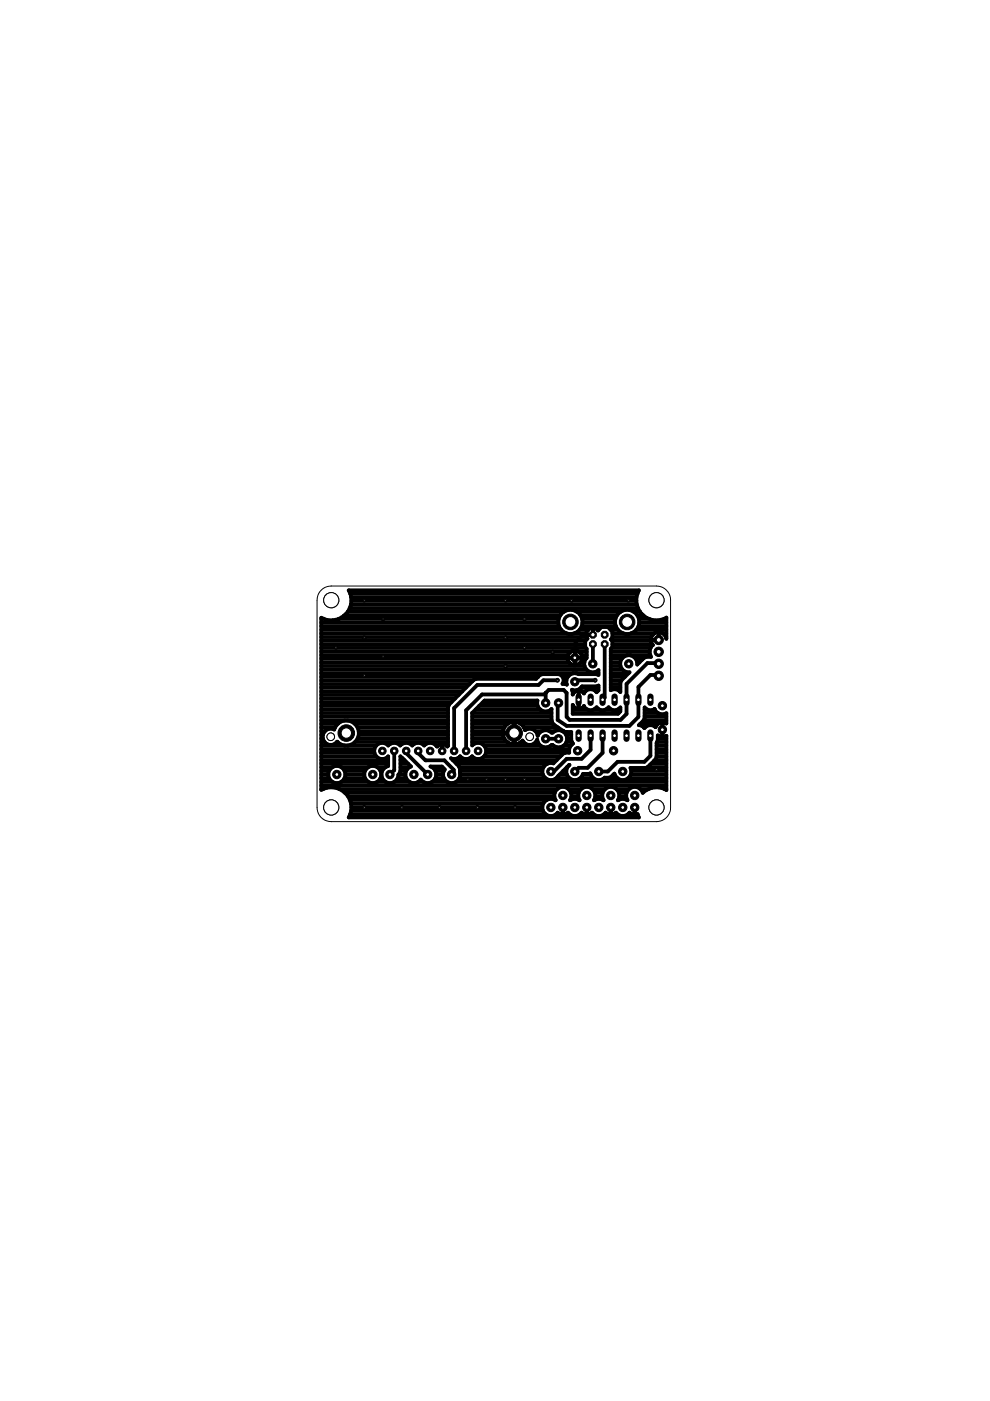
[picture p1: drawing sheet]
<svg xmlns="http://www.w3.org/2000/svg" width="210mm" height="297mm" viewBox="0 0 210 297" stroke-linecap="round" stroke-linejoin="round" font-family="sans-serif">
<g fill="none" stroke="#000" stroke-width=".8">
<path d="M68.1 139.7h52.2M68.1 138.9h52.3M68.1 138.1h53M68.1 137.4h56.1M68.1 136.6h56M68.1 135.8h56M68.1 135.1h56.2M68.1 134.3h52M68.1 133.5h50.9M68.1 132.8h50.4M68.1 132h50.3M68.1 131.2h.6"/>
<path d="M69.3 131.4l-1.2-.4v36.5l1.2-.5M69.3 131.4h.1M69.3 131.4l1.2 .1M70.5 131.5h.1M71.8 131.3l-1.3 .2M71.8 131.3h.1M71.8 131.2h46.7M72.9 130.6l-1.1 .7M72.9 130.6h.1M73 130.5h45.8M73.8 129.7h45.8M73.8 129.7l-.9 .9"/>
<path d="M74.1 128.9h61.2M74.3 125.9h60.9M74.3 126h.1M74.3 128.5h.1M74.3 128.5l-.5 1.2M74.3 126l.2 1.3-.2 1.2M74.4 128.1h60.6M74.4 126.6h60.5M74.5 127.4h60.4M120.3 139.5h3.1M120.4 138.9a1.56 1.56 0 0 0 .7 1.9 1.56 1.56 0 0 0 2-.3M120.4 138.9a1.56 1.56 0 0 1 1.5-1 1.56 1.56 0 0 1 1.4 1"/>
<path d="M121.8 134.3h2.5M121.9 137.9v3.1M121.9 139.7h.1M121.9 138.9h.1M121.9 138.1h.1M122.3 129.7h9.3M122.7 138.1h1.7M122.9 133.5h1.9M123.1 130.5h7.7M123.3 138.9l.1 .9-.3 .7M123.3 138.9h1.1M123.3 132.8h7.3"/>
<path d="M123.4 139.7h.8M123.4 131.2h7.1M123.5 132h6.9M125.7 133.2v1.4h-2.1l-1.6 1.5v3.2l-.1 .2M125.7 136.6v4.1M125.7 134.3h.1M125.7 133.5h.1M126.6 133.5h.4M128.2 136.6v11.3l-.4 .5M129.5 133.5h1.5M129.5 139.7h2.3M129.5 138.9h8.4"/>
<path d="M129.5 138.1h8.3M129.7 137.4h8.2M129.8 135.8h8.2M129.8 136.6h8.5M129.8 135.1h8.3M129.8 134.3h2.4M133.8 134.3h4.9M134.3 129.7h1.4M134.8 139.7h1.6M134.9 133.5h6.4M135.1 130.5h1.3M135.3 125.4h.1"/>
<path d="M135.3 129.1h.1M135.3 125.4l.2-.2h-61.6l.4 .8M135.3 125.4l-.4 1.2v1.3l.4 1.2M135.3 129.1l.7 1.1M135.4 132.8h5.9M135.4 131.2h2.3M135.5 132h5.8M136 130.2h.1M136 130.2l1 .8M136.2 139.8v.1M137 131h.1M137 131l1.2 .4"/>
<path d="M138.2 131.4l1.3 .1 1.3-.2 .5-.4v4.5l-.3-.7-.4-.4M138.2 131.4h.1M138.4 136.8a1.9 1.9 0 0 0-.4 2.5h-1l-.5 .2-1.4 1.4a1.82 1.82 0 0 0-1.7-2 1.82 1.82 0 0 0-1.9 1.9 1.82 1.82 0 0 0 2 1.7l-1.8 1.8M138.4 136.8h.1M138.7 134.3l.8-.3 1.1 .3M138.7 134.3a1.64 1.64 0 0 0-.3 2.5M139.7 134v1.7h-1.7M139.7 135.1h.1M139.7 134.3h.1M140.6 134.3h.7M140.8 131.2h.5M141.2 135.1h.1"/>
<path d="M68.1 159.6h11.3M68.1 142.7h58.8M68.1 158.9h11.3M68.1 158.1h11.7M68.1 157.3h.7M68.1 156.5h.3M68.1 155.8h.4M68.1 155h.8M68.1 154.2h2.9M68.1 153.5h3.5M68.1 152.7h26.9M68.1 151.9h26.9"/>
<path d="M68.1 151.2h26.9M68.1 150.4h26.9M68.1 149.6h27M68.1 148.9h27.6M68.1 148.1h28.4M68.1 147.3h29.2M68.1 146.6h29.9M68.1 145.8h30.7M68.1 145h31.5M68.1 144.3h32.2M68.1 143.5h46M68.1 142h56.3"/>
<path d="M68.1 141.2h55.8M68.1 140.4h52.5M71.4 157.3h.2M75.2 153.5h19.8M75.3 157.3h19.7M75.8 154.2h19.2M75.8 156.5h19.2M76.1 155h18.9M76.1 155.1v.7M76.1 155.1a2.67 2.67 0 0 0-2.5-2.3 2.67 2.67 0 0 0-2.7 1.9 1.69 1.69 0 0 0-1.8 .1 1.69 1.69 0 0 0-.7 1.7M76.1 155.8a2.66 2.66 0 0 1-1.8 2.2 2.66 2.66 0 0 1-2.8-.8 1.71 1.71 0 0 1-1.8 .7 1.71 1.71 0 0 1-1.3-1.4M76.1 155.8h18.9"/>
<path d="M79.4 158.9a1.71 1.71 0 0 0 .9 1.8 1.71 1.71 0 0 0 2-.3M83.6 159.2v4.1l-.9 .9M86.1 159.2v.5l4.6 4.5M88.7 159.2v.5l1.5 1.5h4l2 2v.5l-.4 .5M92.5 158.1h.3M92.6 158.3a1.7 1.7 0 0 0-2.7-.2 1.67 1.67 0 0 0-2.5 0 1.67 1.67 0 0 0-2.5 0 1.67 1.67 0 0 0-2.6 0 1.71 1.71 0 0 0-1.7-.5 1.71 1.71 0 0 0-1.2 1.3M92.6 158.3h.1M92.8 158.1a1.44 1.44 0 0 1 2.1 .2M92.8 158.1l-.2 .2M93.7 157.8v1.4M93.7 159.2h.1M93.7 158.9h.1"/>
<path d="M93.7 158.1h.1M94.7 158.1h.3M95 158.1l-.2 .2M100.1 151.2v6.9a1.71 1.71 0 0 1 1.7-.5 1.71 1.71 0 0 1 1.3 1.3M100.1 151.2l2.6-2.7h11.3a1.78 1.78 0 0 0 .7 2.1 1.78 1.78 0 0 0 2.2-.3v2.3l.2 .8 2.5 1.7 1.5 .1v1.7l.4 .7a1.77 1.77 0 0 0-.8 2h-.8l-.5 .2-2.1 2.1a1.82 1.82 0 0 0-2.2 1 1.82 1.82 0 0 0 .9 2.4 1.82 1.82 0 0 0 2.4-.8l2.3-2.3a1.81 1.81 0 0 0 .2 2.9 1.81 1.81 0 0 0 2.7-1l1.6-.1a1.81 1.81 0 0 0 3 .9h.9l.5-.2 .7-.7a1.82 1.82 0 0 0 2.3 1.3 1.82 1.82 0 0 0 1.1-2.5h3.2l.5-.2 .3-.4M100.1 157.3h7.4M100.1 156.5h6.8M100.1 155.8h6.5M100.1 155h6.5M100.1 154.2h6.8M100.1 153.5h7.5M100.1 152.7h16.8"/>
<path d="M100.1 151.9h16.8M100.1 151.2h16.8M100.9 150.4h13.6M101.6 149.6h12.4M102.4 148.9h11.5M102.6 158.1h12M103 159.6h16.8M103.1 158.9a1.72 1.72 0 0 1-1 1.9 1.72 1.72 0 0 1-2-.4 1.67 1.67 0 0 1-2.5 0 1.58 1.58 0 0 1-2 .4l1.7 1.7 .2 .5v.8a1.82 1.82 0 0 1-2.1 2.2 1.82 1.82 0 0 1-1.1-2.9l-.6-.6h-2.4l.4 .2M103.1 158.9h17.6M106.9 154.3a2.44 2.44 0 0 1 2-1.3v4.8a2.43 2.43 0 0 1-2.3-2.2h2.6v2.2l.7-.2 .9-.6a1.68 1.68 0 0 0 1.6 1 1.68 1.68 0 0 0 1.5-1.2 1.79 1.79 0 0 0 1.2 1.6 1.79 1.79 0 0 0 1.8-.5h.3a1.82 1.82 0 0 0 2.5 0 1.82 1.82 0 0 0 0-2.5 1.82 1.82 0 0 0-2.5-.1h-.3a1.76 1.76 0 0 0-2.9 .7 1.71 1.71 0 0 0-2.7-1.2M106.9 154.3l-.3 .7M108.9 157.3h.3"/>
<path d="M108.9 156.5h.3M108.9 155.8h.3M108.9 155h.3M108.9 154.2h.3M108.9 153.5h.3M110.4 153.5h6.8M110.5 157.3h.5M111.1 154.2h7.2M111.3 154.8a2.35 2.35 0 0 0-2.1-1.8v2.3h-2.6v-.3M111.3 154.8h.1M113.5 155h1.4M113.6 157.3h.4"/>
<path d="M114 155.8h.1M115.7 146.9v2.1M115.7 146.9l-.3 .3h-13.2l-3.4 3.4v8.6M115.7 156.6h2.7M116.5 155h1.2M116.8 158.1h.5M116.9 150.4h.1M118.2 144.2h-3l-1 1h-13l-4.9 4.9v9.1M119.2 155h.2M119.3 143.5l-.9-.6h-3.5l-.4 .2-.8 .8h-12.8l-.4 .2-5.3 5.3-.2 .5v8.2M119.3 143.5h1.1M119.5 144.3h.6"/>
<path d="M119.5 158.1h1.5M119.9 145h.2M120 155.8h1.1M120.1 157.3h1.2M120.2 156.5h.9M121.4 146.6h.6M121.4 149.5a1.32 1.32 0 0 0 1.1 .8 1.32 1.32 0 0 0 1.3-.6 1.56 1.56 0 0 0 2.7 .2 1.54 1.54 0 0 0 2.5 0 1.53 1.53 0 0 0 2.5 .1v.8l-.5 .5h-9.6zM121.4 151.2h9.8M121.4 150.4h3.1M121.4 149.6h.1M121.5 142.7a1.8 1.8 0 0 0-1.3 2.5l-.9-.2a1.26 1.26 0 0 0 0-1.5M121.9 140.4h.1"/>
<path d="M122.2 142.7l.5 .2h3.7l.5 .2v-1a1.8 1.8 0 0 1-2.5-.1 1.8 1.8 0 0 1 0-2.5v-1.9l-.3-.4v-1.3l.5-.5-.3-.3v-1.1l.8-.8h1.2l.5 .5 .7-.8h1.4l.9 1v1.3l-.3 .4 .3 .3v1.3l-.3 .4v8.7a1.51 1.51 0 0 1 2 .4v-1.9l.2-.5M122.7 146.4v3.9M122.7 148.4h.1M122.7 149.6h.1M122.7 148.9h.1M122.7 148.1h.1M122.7 147.3h.1M122.7 146.6h.1M123.1 140.4h.8M123.2 145.8h3.7M123.4 146.6h.7M123.8 149.7h.1"/>
<path d="M125.2 156v3l-1.9 1.9h-3.2l-2.7 2.7h-.6M125.9 150.4h1.1M126.2 144.2h-4l-.3 .3M126.3 146.6h.4M126.9 146.4h.1M126.9 146.4l-.4 .4a1.55 1.55 0 0 0-2.7 .2 1.3 1.3 0 0 0-1.8-.4M126.9 146.4v-1l-.5 .1h-3a1.76 1.76 0 0 1-2.1 .7l.1 1.1 .6-.7M127.8 156v3.6l-3.2 3.2h-1.9l-.8 .8M128.5 150.4h1.1M129.5 142.7h3.8M129.5 145.8h2M129.5 145h2"/>
<path d="M129.5 144.3h2.2M129.5 143.5h3M129.5 142h2.5M129.5 141.2h2.1M129.5 140.4h2M131 150.4h.5M131.4 146.6h.1M135.1 140.4h.5M135.7 153.5h3.8M136.5 152.7h4.8M136.5 154.2h.3M136.7 150a1.53 1.53 0 0 0 2.1 .3 1.72 1.72 0 0 0 2.5 .9v2.2a1.54 1.54 0 0 0-2.3 .8 1.53 1.53 0 0 0-2.4 .2l-.4-.4-.8-.2 1.1-1.1 .2-.4z"/>
<path d="M136.7 151.9h4.6M136.7 151.2h2.8M136.7 150.4h.5M137.9 156v4.3l-1.3 1.2h-5.7l-2 2.1h-1.9M138.6 150.4h.2M138.8 150.3h.1M139.2 159.6h2.1M139.2 158.9h2.1M139.2 158.1h2.1M139.3 157.3h2M139.5 156.5h1.8M139.7 140.7l-.2-.1h-2.2l-4.5 4.4v6.4l-1.2 1.2h-10.8l-.7-.6v-5.1l-.6-.6h-3.2l-.6 .6"/>
<path d="M139.7 143.3l-.2-.2h-1.6l-2.5 2.5v6.4l-1.9 1.9h-13.4l-1.9-1.3v-3.4l.2-.2M140.4 153.1v3.2M140.4 154.7h.1M140.4 155.8h.1M140.4 155h.1M140.4 154.2h.1M140.4 153.5h.1M68.1 167.3h.5M68.1 166.5h73.2M68.1 165.8h2.3M68.1 165h1.7M68.1 164.2h1.5"/>
<path d="M68.1 163.4h1.7M68.1 162.7h2.3M68.1 161.9h14.2M68.1 161.2h14.2M68.1 160.4h11.7M69.3 167h.1M70.4 162.7a1.83 1.83 0 0 0-.4 2.7 1.83 1.83 0 0 0 2.8 0 1.83 1.83 0 0 0-.4-2.7M70.4 162.7l.7-.3h.7l.6 .3M70.5 166.9h.1M70.5 166.9l1.3 .3M70.5 166.9l-1.2 .1M71.8 167.2h.1"/>
<path d="M71.8 167.2l1.1 .7M71.9 167.3h46.3M72.4 165.8h5.7M72.4 162.7h5.6M72.9 167.9l.9 .9M72.9 167.9h.1M73 165h4.4M73 163.4h4.4M73.1 168.1h44.5M73.2 164.2h4M73.8 168.8l.5 1.1M73.8 168.8h43.7"/>
<path d="M74.2 169.6h41.8M74.2 172.7h41.5M74.3 172.5l-.4 .8h61.6l-.2-.2M74.3 169.9v.1M74.3 172.5h.1M74.3 169.9l.2 1.3-.2 1.3M74.4 170.4h40.8M74.4 171.9h40.7M74.5 171.1h40.5M78 162.7a1.83 1.83 0 0 0-.3 2.7 1.83 1.83 0 0 0 2.7 0 1.83 1.83 0 0 0-.3-2.7M78 162.7l.7-.3h.7l.7 .3M80 165.8h1.7"/>
<path d="M80.1 162.7h1.6M80.6 165h.4M80.7 163.4h.3M80.8 164.2h.1M82.3 160.4v2l-.6 .3M82.3 160.4h.1M83.6 165.8h3.2M84.3 165h1.8M84.5 164.2h1.5M84.9 160.4v3.2l-.4 .7a1.82 1.82 0 0 1-2.7 1.5 1.82 1.82 0 0 1-.1-3.1M84.9 160.4l2.2 2.1-.4 .2M84.9 163.4h1.2"/>
<path d="M84.9 162.7h1.8M84.9 161.9h1.7M84.9 161.2h.9M84.9 160.4h.1M86.7 162.7a1.82 1.82 0 0 0-.3 2.8 1.82 1.82 0 0 0 2.8-.2l.5 .4M88.7 165.8h1M91.6 165.8h3.2M91.7 162.7a1.83 1.83 0 0 1 .5 2.5 1.83 1.83 0 0 1-2.5 .5M91.7 162.7h2.2M92.3 165h1.8M92.3 163.4h1.8M92.5 164.2h1.5"/>
<path d="M96 161.2h22M96.7 165.8h44.6M96.8 161.9h19.3M97.4 165h18.3M97.4 162.7h17.8M97.5 163.4h17.5M97.5 160.4h.1M97.6 164.2h17.5M100.1 160.4h.1M102.6 160.4h16.2M117.6 169.6h.2M117.9 172.7h1"/>
<path d="M117.9 165h2.8M118.6 164.2h1.6M119.3 172.7h.1M119.3 171.9h.1M119.4 171.2l-.1 1.5M119.4 163.4h.7M119.8 172.7h1M120.2 162.7h.1M120.5 167.3h2.7M120.9 169.6h.1M121 168.1h1.7M121.1 168.8h1.5"/>
<path d="M122.7 169.6h.2M123 172.7h.9M123 165h2.8M123.5 164.2h1.8M124.4 172.7h.1M124.4 171.9h.1M124.4 171.2v1.5M124.9 172.7h1M125.6 167.3h2.7M126 169.6h.1M126.1 168.1h1.7M126.2 168.8h1.5"/>
<path d="M127.8 169.6h.1M128 172.7h1M128.1 165h2.8M129.5 171.2h.1M129.5 171.2v1.5M129.5 172.7h.1M129.5 171.9h.1M130 172.7h1M130 164.2h.3M130.7 167.3h2.7M131 169.6h.2M131.2 168.1h1.7"/>
<path d="M131.3 168.8h1.5M132.9 169.6h.1M133.1 172.7h1M133.2 165h8.1M133.7 164.2h7.6M133.8 163.4h7.5M134.6 171.2h.1M134.6 171.2v1.5M134.6 172.7h.1M134.6 171.9h.1M135.2 172.6l-.1 .1M135.2 172.6l.1 .5"/>
<path d="M135.3 173.1h.1M135.7 167.3h1.8M136.3 168.1a1.82 1.82 0 0 0-2.6-1.1 1.82 1.82 0 0 0-.7 2.7l-.6-.3h-.7l-.7 .3a1.83 1.83 0 0 0-1.5-2.9 1.83 1.83 0 0 0-1.5 2.9l-.7-.3h-.7l-.7 .3a1.83 1.83 0 0 0-1.5-2.9 1.83 1.83 0 0 0-1.5 2.9l-.7-.3h-.7l-.6 .3a1.83 1.83 0 0 0-1.6-2.9 1.83 1.83 0 0 0-1.5 2.9 1.83 1.83 0 0 0-2.5 .4 1.83 1.83 0 0 0 .4 2.6 1.83 1.83 0 0 0 2.5-.4 1.57 1.57 0 0 0 2.2 0 1.78 1.78 0 0 0 2.9 0 1.57 1.57 0 0 0 2.2 0 1.78 1.78 0 0 0 2.9 0 1.57 1.57 0 0 0 2.2 0 1.78 1.78 0 0 0 2.9 0 1.59 1.59 0 0 0 1.7 .3M136.3 168.1h.1M137 167.5h.1M137 167.5l-.7 .6M137.2 162.7h4.1M137.7 162.2v.1M138.1 161.9h3.2M138.2 167h.1M138.2 167l-1.2 .5M138.6 161.4l.6-.9v-3l.3-.6v-1a1.59 1.59 0 0 0 1.8 .1v11.5l-.5-.3"/>
<path d="M138.6 161.4l-.9 .8M138.6 161.4h.1M138.8 161.2h2.5M139.2 160.4h2.1M139.5 166.9l1.3 .3M139.5 166.9h.1M139.5 166.9l-1.3 .1M140.8 167.2h.1M140.9 167.3h.4"/>
<circle cx="120.9" cy="131.9" r="2.58"/>
<circle cx="133" cy="131.9" r="2.58"/>
</g>
<circle cx="140.4" cy="149.6" r=".89" fill="#000" stroke="#000" stroke-width=".21"/>
<circle cx="140.4" cy="149.6" r=".4" fill="#fff" stroke="#000" stroke-width=".21"/>
<circle cx="140.4" cy="154.7" r=".89" fill="#000" stroke="#000" stroke-width=".21"/>
<circle cx="140.4" cy="154.7" r=".4" fill="#fff" stroke="#000" stroke-width=".21"/>
<circle cx="121.9" cy="139.5" r=".89" fill="#000" stroke="#000" stroke-width=".21"/>
<circle cx="121.9" cy="139.5" r=".4" fill="#fff" stroke="#000" stroke-width=".21"/>
<circle cx="121.9" cy="144.5" r=".89" fill="#000" stroke="#000" stroke-width=".21"/>
<circle cx="121.9" cy="144.5" r=".4" fill="#fff" stroke="#000" stroke-width=".21"/>
<path d="M122.7 155.3v1.3" fill="none" stroke="#000" stroke-width="1.3"/>
<circle cx="122.7" cy="156" r=".4" fill="#fff" stroke="#000" stroke-width=".21"/>
<path d="M125.2 155.3v1.3" fill="none" stroke="#000" stroke-width="1.3"/>
<circle cx="125.2" cy="156" r=".4" fill="#fff" stroke="#000" stroke-width=".21"/>
<path d="M132.8 155.3v1.3" fill="none" stroke="#000" stroke-width="1.3"/>
<circle cx="132.8" cy="156" r=".4" fill="#fff" stroke="#000" stroke-width=".21"/>
<path d="M135.4 155.3v1.3" fill="none" stroke="#000" stroke-width="1.3"/>
<circle cx="135.4" cy="156" r=".4" fill="#fff" stroke="#000" stroke-width=".21"/>
<path d="M127.8 155.3v1.3" fill="none" stroke="#000" stroke-width="1.3"/>
<circle cx="127.8" cy="156" r=".4" fill="#fff" stroke="#000" stroke-width=".21"/>
<path d="M130.3 155.3v1.3" fill="none" stroke="#000" stroke-width="1.3"/>
<circle cx="130.3" cy="156" r=".4" fill="#fff" stroke="#000" stroke-width=".21"/>
<path d="M137.9 155.3v1.3" fill="none" stroke="#000" stroke-width="1.3"/>
<circle cx="137.9" cy="156" r=".4" fill="#fff" stroke="#000" stroke-width=".21"/>
<path d="M137.9 147.7v1.3" fill="none" stroke="#000" stroke-width="1.3"/>
<circle cx="137.9" cy="148.4" r=".4" fill="#fff" stroke="#000" stroke-width=".21"/>
<path d="M135.4 147.7v1.3" fill="none" stroke="#000" stroke-width="1.3"/>
<circle cx="135.4" cy="148.4" r=".4" fill="#fff" stroke="#000" stroke-width=".21"/>
<path d="M132.8 147.7v1.3" fill="none" stroke="#000" stroke-width="1.3"/>
<circle cx="132.8" cy="148.4" r=".4" fill="#fff" stroke="#000" stroke-width=".21"/>
<path d="M130.3 147.7v1.3" fill="none" stroke="#000" stroke-width="1.3"/>
<circle cx="130.3" cy="148.4" r=".4" fill="#fff" stroke="#000" stroke-width=".21"/>
<path d="M127.8 147.7v1.3" fill="none" stroke="#000" stroke-width="1.3"/>
<circle cx="127.8" cy="148.4" r=".4" fill="#fff" stroke="#000" stroke-width=".21"/>
<path d="M125.2 147.7v1.3" fill="none" stroke="#000" stroke-width="1.3"/>
<circle cx="125.2" cy="148.4" r=".4" fill="#fff" stroke="#000" stroke-width=".21"/>
<path d="M122.7 147.7v1.3" fill="none" stroke="#000" stroke-width="1.3"/>
<circle cx="122.7" cy="148.4" r=".4" fill="#fff" stroke="#000" stroke-width=".21"/>
<circle cx="122.5" cy="159.2" r=".89" fill="#000" stroke="#000" stroke-width=".21"/>
<circle cx="122.5" cy="159.2" r=".4" fill="#fff" stroke="#000" stroke-width=".21"/>
<circle cx="130.1" cy="159.2" r=".89" fill="#000" stroke="#000" stroke-width=".21"/>
<circle cx="130.1" cy="159.2" r=".4" fill="#fff" stroke="#000" stroke-width=".21"/>
<circle cx="125.7" cy="136.6" r=".78" fill="#000" stroke="#000" stroke-width=".21"/>
<circle cx="125.7" cy="136.6" r=".47" fill="#fff" stroke="#000" stroke-width=".21"/>
<circle cx="128.2" cy="136.6" r=".78" fill="#000" stroke="#000" stroke-width=".21"/>
<circle cx="128.2" cy="136.6" r=".47" fill="#fff" stroke="#000" stroke-width=".21"/>
<circle cx="128.2" cy="134.6" r=".78" fill="#000" stroke="#000" stroke-width=".21"/>
<circle cx="128.2" cy="134.6" r=".47" fill="#fff" stroke="#000" stroke-width=".21"/>
<circle cx="125.7" cy="134.6" r=".78" fill="#000" stroke="#000" stroke-width=".21"/>
<circle cx="125.7" cy="134.6" r=".47" fill="#fff" stroke="#000" stroke-width=".21"/>
<circle cx="133" cy="131.9" r="1.65" fill="#000" stroke="#000" stroke-width=".21"/>
<circle cx="133" cy="131.9" r="1.14" fill="#fff" stroke="#000" stroke-width=".21"/>
<circle cx="120.9" cy="131.9" r="1.65" fill="#000" stroke="#000" stroke-width=".21"/>
<circle cx="120.9" cy="131.9" r="1.14" fill="#fff" stroke="#000" stroke-width=".21"/>
<circle cx="125.7" cy="140.7" r=".89" fill="#000" stroke="#000" stroke-width=".21"/>
<circle cx="125.7" cy="140.7" r=".4" fill="#fff" stroke="#000" stroke-width=".21"/>
<circle cx="133.3" cy="140.7" r=".89" fill="#000" stroke="#000" stroke-width=".21"/>
<circle cx="133.3" cy="140.7" r=".4" fill="#fff" stroke="#000" stroke-width=".21"/>
<circle cx="115.7" cy="149" r=".89" fill="#000" stroke="#000" stroke-width=".21"/>
<circle cx="115.7" cy="149" r=".4" fill="#fff" stroke="#000" stroke-width=".21"/>
<circle cx="115.7" cy="156.6" r=".89" fill="#000" stroke="#000" stroke-width=".21"/>
<circle cx="115.7" cy="156.6" r=".4" fill="#fff" stroke="#000" stroke-width=".21"/>
<circle cx="118.4" cy="149" r=".89" fill="#000" stroke="#000" stroke-width=".21"/>
<circle cx="118.4" cy="149" r=".4" fill="#fff" stroke="#000" stroke-width=".21"/>
<circle cx="118.4" cy="156.6" r=".89" fill="#000" stroke="#000" stroke-width=".21"/>
<circle cx="118.4" cy="156.6" r=".4" fill="#fff" stroke="#000" stroke-width=".21"/>
<circle cx="119.3" cy="171.2" r=".89" fill="#000" stroke="#000" stroke-width=".21"/>
<circle cx="119.3" cy="171.2" r=".4" fill="#fff" stroke="#000" stroke-width=".21"/>
<circle cx="119.3" cy="168.7" r=".89" fill="#000" stroke="#000" stroke-width=".21"/>
<circle cx="119.3" cy="168.7" r=".4" fill="#fff" stroke="#000" stroke-width=".21"/>
<circle cx="124.4" cy="171.2" r=".89" fill="#000" stroke="#000" stroke-width=".21"/>
<circle cx="124.4" cy="171.2" r=".4" fill="#fff" stroke="#000" stroke-width=".21"/>
<circle cx="124.4" cy="168.7" r=".89" fill="#000" stroke="#000" stroke-width=".21"/>
<circle cx="124.4" cy="168.7" r=".4" fill="#fff" stroke="#000" stroke-width=".21"/>
<circle cx="129.5" cy="171.2" r=".89" fill="#000" stroke="#000" stroke-width=".21"/>
<circle cx="129.5" cy="171.2" r=".4" fill="#fff" stroke="#000" stroke-width=".21"/>
<circle cx="129.5" cy="168.7" r=".89" fill="#000" stroke="#000" stroke-width=".21"/>
<circle cx="129.5" cy="168.7" r=".4" fill="#fff" stroke="#000" stroke-width=".21"/>
<circle cx="134.6" cy="171.2" r=".89" fill="#000" stroke="#000" stroke-width=".21"/>
<circle cx="134.6" cy="171.2" r=".4" fill="#fff" stroke="#000" stroke-width=".21"/>
<circle cx="134.6" cy="168.7" r=".89" fill="#000" stroke="#000" stroke-width=".21"/>
<circle cx="134.6" cy="168.7" r=".4" fill="#fff" stroke="#000" stroke-width=".21"/>
<circle cx="116.8" cy="171.2" r=".89" fill="#000" stroke="#000" stroke-width=".21"/>
<circle cx="116.8" cy="171.2" r=".4" fill="#fff" stroke="#000" stroke-width=".21"/>
<circle cx="116.8" cy="163.6" r=".89" fill="#000" stroke="#000" stroke-width=".21"/>
<circle cx="116.8" cy="163.6" r=".4" fill="#fff" stroke="#000" stroke-width=".21"/>
<circle cx="121.9" cy="171.2" r=".89" fill="#000" stroke="#000" stroke-width=".21"/>
<circle cx="121.9" cy="171.2" r=".4" fill="#fff" stroke="#000" stroke-width=".21"/>
<circle cx="121.9" cy="163.6" r=".89" fill="#000" stroke="#000" stroke-width=".21"/>
<circle cx="121.9" cy="163.6" r=".4" fill="#fff" stroke="#000" stroke-width=".21"/>
<circle cx="127" cy="171.2" r=".89" fill="#000" stroke="#000" stroke-width=".21"/>
<circle cx="127" cy="171.2" r=".4" fill="#fff" stroke="#000" stroke-width=".21"/>
<circle cx="127" cy="163.6" r=".89" fill="#000" stroke="#000" stroke-width=".21"/>
<circle cx="127" cy="163.6" r=".4" fill="#fff" stroke="#000" stroke-width=".21"/>
<circle cx="132" cy="171.2" r=".89" fill="#000" stroke="#000" stroke-width=".21"/>
<circle cx="132" cy="171.2" r=".4" fill="#fff" stroke="#000" stroke-width=".21"/>
<circle cx="132" cy="163.6" r=".89" fill="#000" stroke="#000" stroke-width=".21"/>
<circle cx="132" cy="163.6" r=".4" fill="#fff" stroke="#000" stroke-width=".21"/>
<circle cx="139.7" cy="140.7" r=".99" fill="#000" stroke="#000" stroke-width=".21"/>
<circle cx="139.7" cy="140.7" r=".51" fill="#fff" stroke="#000" stroke-width=".21"/>
<circle cx="139.7" cy="143.3" r=".99" fill="#000" stroke="#000" stroke-width=".21"/>
<circle cx="139.7" cy="143.3" r=".51" fill="#fff" stroke="#000" stroke-width=".21"/>
<circle cx="139.7" cy="138.2" r=".99" fill="#000" stroke="#000" stroke-width=".21"/>
<circle cx="139.7" cy="138.2" r=".51" fill="#fff" stroke="#000" stroke-width=".21"/>
<circle cx="139.7" cy="135.7" r=".99" fill="#000" stroke="#000" stroke-width=".21"/>
<circle cx="139.7" cy="135.7" r=".51" fill="#fff" stroke="#000" stroke-width=".21"/>
<circle cx="91.2" cy="159.2" r=".8" fill="#000" stroke="#000" stroke-width=".21"/>
<circle cx="91.2" cy="159.2" r=".4" fill="#fff" stroke="#000" stroke-width=".21"/>
<circle cx="88.7" cy="159.2" r=".8" fill="#000" stroke="#000" stroke-width=".21"/>
<circle cx="88.7" cy="159.2" r=".4" fill="#fff" stroke="#000" stroke-width=".21"/>
<circle cx="86.1" cy="159.2" r=".8" fill="#000" stroke="#000" stroke-width=".21"/>
<circle cx="86.1" cy="159.2" r=".4" fill="#fff" stroke="#000" stroke-width=".21"/>
<circle cx="83.6" cy="159.2" r=".8" fill="#000" stroke="#000" stroke-width=".21"/>
<circle cx="83.6" cy="159.2" r=".4" fill="#fff" stroke="#000" stroke-width=".21"/>
<circle cx="81.1" cy="159.2" r=".8" fill="#000" stroke="#000" stroke-width=".21"/>
<circle cx="81.1" cy="159.2" r=".4" fill="#fff" stroke="#000" stroke-width=".21"/>
<circle cx="93.7" cy="159.2" r=".8" fill="#000" stroke="#000" stroke-width=".21"/>
<circle cx="93.7" cy="159.2" r=".4" fill="#fff" stroke="#000" stroke-width=".21"/>
<circle cx="96.3" cy="159.2" r=".8" fill="#000" stroke="#000" stroke-width=".21"/>
<circle cx="96.3" cy="159.2" r=".4" fill="#fff" stroke="#000" stroke-width=".21"/>
<circle cx="98.8" cy="159.2" r=".8" fill="#000" stroke="#000" stroke-width=".21"/>
<circle cx="98.8" cy="159.2" r=".4" fill="#fff" stroke="#000" stroke-width=".21"/>
<circle cx="101.4" cy="159.2" r=".8" fill="#000" stroke="#000" stroke-width=".21"/>
<circle cx="101.4" cy="159.2" r=".4" fill="#fff" stroke="#000" stroke-width=".21"/>
<circle cx="73.4" cy="155.4" r="1.76" fill="#000" stroke="#000" stroke-width=".21"/>
<circle cx="73.4" cy="155.4" r="1.1" fill="#fff" stroke="#000" stroke-width=".21"/>
<circle cx="109" cy="155.4" r="1.76" fill="#000" stroke="#000" stroke-width=".21"/>
<circle cx="109" cy="155.4" r="1.1" fill="#fff" stroke="#000" stroke-width=".21"/>
<circle cx="82.7" cy="164.2" r=".89" fill="#000" stroke="#000" stroke-width=".21"/>
<circle cx="82.7" cy="164.2" r=".4" fill="#fff" stroke="#000" stroke-width=".21"/>
<circle cx="87.8" cy="164.2" r=".89" fill="#000" stroke="#000" stroke-width=".21"/>
<circle cx="87.8" cy="164.2" r=".4" fill="#fff" stroke="#000" stroke-width=".21"/>
<circle cx="95.8" cy="164.2" r=".89" fill="#000" stroke="#000" stroke-width=".21"/>
<circle cx="95.8" cy="164.2" r=".4" fill="#fff" stroke="#000" stroke-width=".21"/>
<circle cx="90.7" cy="164.2" r=".89" fill="#000" stroke="#000" stroke-width=".21"/>
<circle cx="90.7" cy="164.2" r=".4" fill="#fff" stroke="#000" stroke-width=".21"/>
<circle cx="71.4" cy="164.2" r=".89" fill="#000" stroke="#000" stroke-width=".21"/>
<circle cx="71.4" cy="164.2" r=".4" fill="#fff" stroke="#000" stroke-width=".21"/>
<circle cx="79" cy="164.2" r=".89" fill="#000" stroke="#000" stroke-width=".21"/>
<circle cx="79" cy="164.2" r=".4" fill="#fff" stroke="#000" stroke-width=".21"/>
<circle cx="117.2" cy="138.2" r=".4" fill="#000" stroke="#000" stroke-width=".21"/>
<circle cx="117.2" cy="138.2" r=".19" fill="#fff" stroke="#000" stroke-width=".21"/>
<circle cx="77.2" cy="171.2" r=".4" fill="#000" stroke="#000" stroke-width=".21"/>
<circle cx="77.2" cy="171.2" r=".19" fill="#fff" stroke="#000" stroke-width=".21"/>
<circle cx="85.2" cy="171.2" r=".4" fill="#000" stroke="#000" stroke-width=".21"/>
<circle cx="85.2" cy="171.2" r=".19" fill="#fff" stroke="#000" stroke-width=".21"/>
<circle cx="93.2" cy="171.2" r=".4" fill="#000" stroke="#000" stroke-width=".21"/>
<circle cx="93.2" cy="171.2" r=".19" fill="#fff" stroke="#000" stroke-width=".21"/>
<circle cx="101.2" cy="171.2" r=".4" fill="#000" stroke="#000" stroke-width=".21"/>
<circle cx="101.2" cy="171.2" r=".19" fill="#fff" stroke="#000" stroke-width=".21"/>
<circle cx="109.2" cy="171.2" r=".4" fill="#000" stroke="#000" stroke-width=".21"/>
<circle cx="109.2" cy="171.2" r=".19" fill="#fff" stroke="#000" stroke-width=".21"/>
<circle cx="99.2" cy="165.2" r=".4" fill="#000" stroke="#000" stroke-width=".21"/>
<circle cx="99.2" cy="165.2" r=".19" fill="#fff" stroke="#000" stroke-width=".21"/>
<circle cx="103.2" cy="165.2" r=".4" fill="#000" stroke="#000" stroke-width=".21"/>
<circle cx="103.2" cy="165.2" r=".19" fill="#fff" stroke="#000" stroke-width=".21"/>
<circle cx="107.2" cy="165.2" r=".4" fill="#000" stroke="#000" stroke-width=".21"/>
<circle cx="107.2" cy="165.2" r=".19" fill="#fff" stroke="#000" stroke-width=".21"/>
<circle cx="111.2" cy="165.2" r=".4" fill="#000" stroke="#000" stroke-width=".21"/>
<circle cx="111.2" cy="165.2" r=".19" fill="#fff" stroke="#000" stroke-width=".21"/>
<circle cx="71.2" cy="137.2" r=".4" fill="#000" stroke="#000" stroke-width=".21"/>
<circle cx="71.2" cy="137.2" r=".19" fill="#fff" stroke="#000" stroke-width=".21"/>
<circle cx="111.2" cy="137.2" r=".4" fill="#000" stroke="#000" stroke-width=".21"/>
<circle cx="111.2" cy="137.2" r=".19" fill="#fff" stroke="#000" stroke-width=".21"/>
<circle cx="133.2" cy="127.3" r=".4" fill="#000" stroke="#000" stroke-width=".21"/>
<circle cx="133.2" cy="127.3" r=".19" fill="#fff" stroke="#000" stroke-width=".21"/>
<circle cx="121.2" cy="127.3" r=".4" fill="#000" stroke="#000" stroke-width=".21"/>
<circle cx="121.2" cy="127.3" r=".19" fill="#fff" stroke="#000" stroke-width=".21"/>
<circle cx="107.2" cy="127.3" r=".4" fill="#000" stroke="#000" stroke-width=".21"/>
<circle cx="107.2" cy="127.3" r=".19" fill="#fff" stroke="#000" stroke-width=".21"/>
<circle cx="111.2" cy="131.2" r=".4" fill="#000" stroke="#000" stroke-width=".21"/>
<circle cx="111.2" cy="131.2" r=".19" fill="#fff" stroke="#000" stroke-width=".21"/>
<circle cx="81.2" cy="131.2" r=".4" fill="#000" stroke="#000" stroke-width=".21"/>
<circle cx="81.2" cy="131.2" r=".19" fill="#fff" stroke="#000" stroke-width=".21"/>
<circle cx="77.2" cy="127.3" r=".4" fill="#000" stroke="#000" stroke-width=".21"/>
<circle cx="77.2" cy="127.3" r=".19" fill="#fff" stroke="#000" stroke-width=".21"/>
<circle cx="77.2" cy="135.2" r=".4" fill="#000" stroke="#000" stroke-width=".21"/>
<circle cx="77.2" cy="135.2" r=".19" fill="#fff" stroke="#000" stroke-width=".21"/>
<circle cx="107.2" cy="135.2" r=".4" fill="#000" stroke="#000" stroke-width=".21"/>
<circle cx="107.2" cy="135.2" r=".19" fill="#fff" stroke="#000" stroke-width=".21"/>
<circle cx="107.2" cy="141.2" r=".4" fill="#000" stroke="#000" stroke-width=".21"/>
<circle cx="107.2" cy="141.2" r=".19" fill="#fff" stroke="#000" stroke-width=".21"/>
<circle cx="81.2" cy="139.2" r=".4" fill="#000" stroke="#000" stroke-width=".21"/>
<circle cx="81.2" cy="139.2" r=".19" fill="#fff" stroke="#000" stroke-width=".21"/>
<circle cx="77.2" cy="143.2" r=".4" fill="#000" stroke="#000" stroke-width=".21"/>
<circle cx="77.2" cy="143.2" r=".19" fill="#fff" stroke="#000" stroke-width=".21"/>
<circle cx="139.2" cy="163.2" r=".4" fill="#000" stroke="#000" stroke-width=".21"/>
<circle cx="139.2" cy="163.2" r=".19" fill="#fff" stroke="#000" stroke-width=".21"/>
<circle cx="118.2" cy="144.2" r=".4" fill="#000" stroke="#000" stroke-width=".21"/>
<circle cx="118.2" cy="144.2" r=".19" fill="#fff" stroke="#000" stroke-width=".21"/>
<circle cx="126.2" cy="144.2" r=".4" fill="#000" stroke="#000" stroke-width=".21"/>
<circle cx="126.2" cy="144.2" r=".19" fill="#fff" stroke="#000" stroke-width=".21"/>
<g fill="none" stroke="#000" stroke-width=".21">
<path d="M68.1 125.1a2.86 2.86 0 0 1 2.1-.9h69a3 3 0 0 1 3 3.1v43.9a2.96 2.96 0 0 1-3 3h-69a2.96 2.96 0 0 1-3-3v-43.9l.3-1.4z"/>
<circle cx="139.2" cy="127.3" r="1.61"/>
</g>
<circle cx="139.2" cy="127.3" r="1.61" fill="#fff" stroke="#000" stroke-width=".21"/>
<circle cx="70.2" cy="127.3" r="1.61" fill="none" stroke="#000" stroke-width=".21"/>
<circle cx="70.2" cy="127.3" r="1.61" fill="#fff" stroke="#000" stroke-width=".21"/>
<circle cx="70.2" cy="171.2" r="1.61" fill="none" stroke="#000" stroke-width=".21"/>
<circle cx="70.2" cy="171.2" r="1.61" fill="#fff" stroke="#000" stroke-width=".21"/>
<circle cx="139.2" cy="171.2" r="1.61" fill="none" stroke="#000" stroke-width=".21"/>
<circle cx="139.2" cy="171.2" r="1.61" fill="#fff" stroke="#000" stroke-width=".21"/>
<circle cx="70.1" cy="156.2" r=".8" fill="none" stroke="#000" stroke-width=".21"/>
<circle cx="70.1" cy="156.2" r=".8" fill="#fff" stroke="#000" stroke-width=".21"/>
<circle cx="112.3" cy="156.2" r=".8" fill="none" stroke="#000" stroke-width=".21"/>
<circle cx="112.3" cy="156.2" r=".8" fill="#fff" stroke="#000" stroke-width=".21"/>
</svg>
